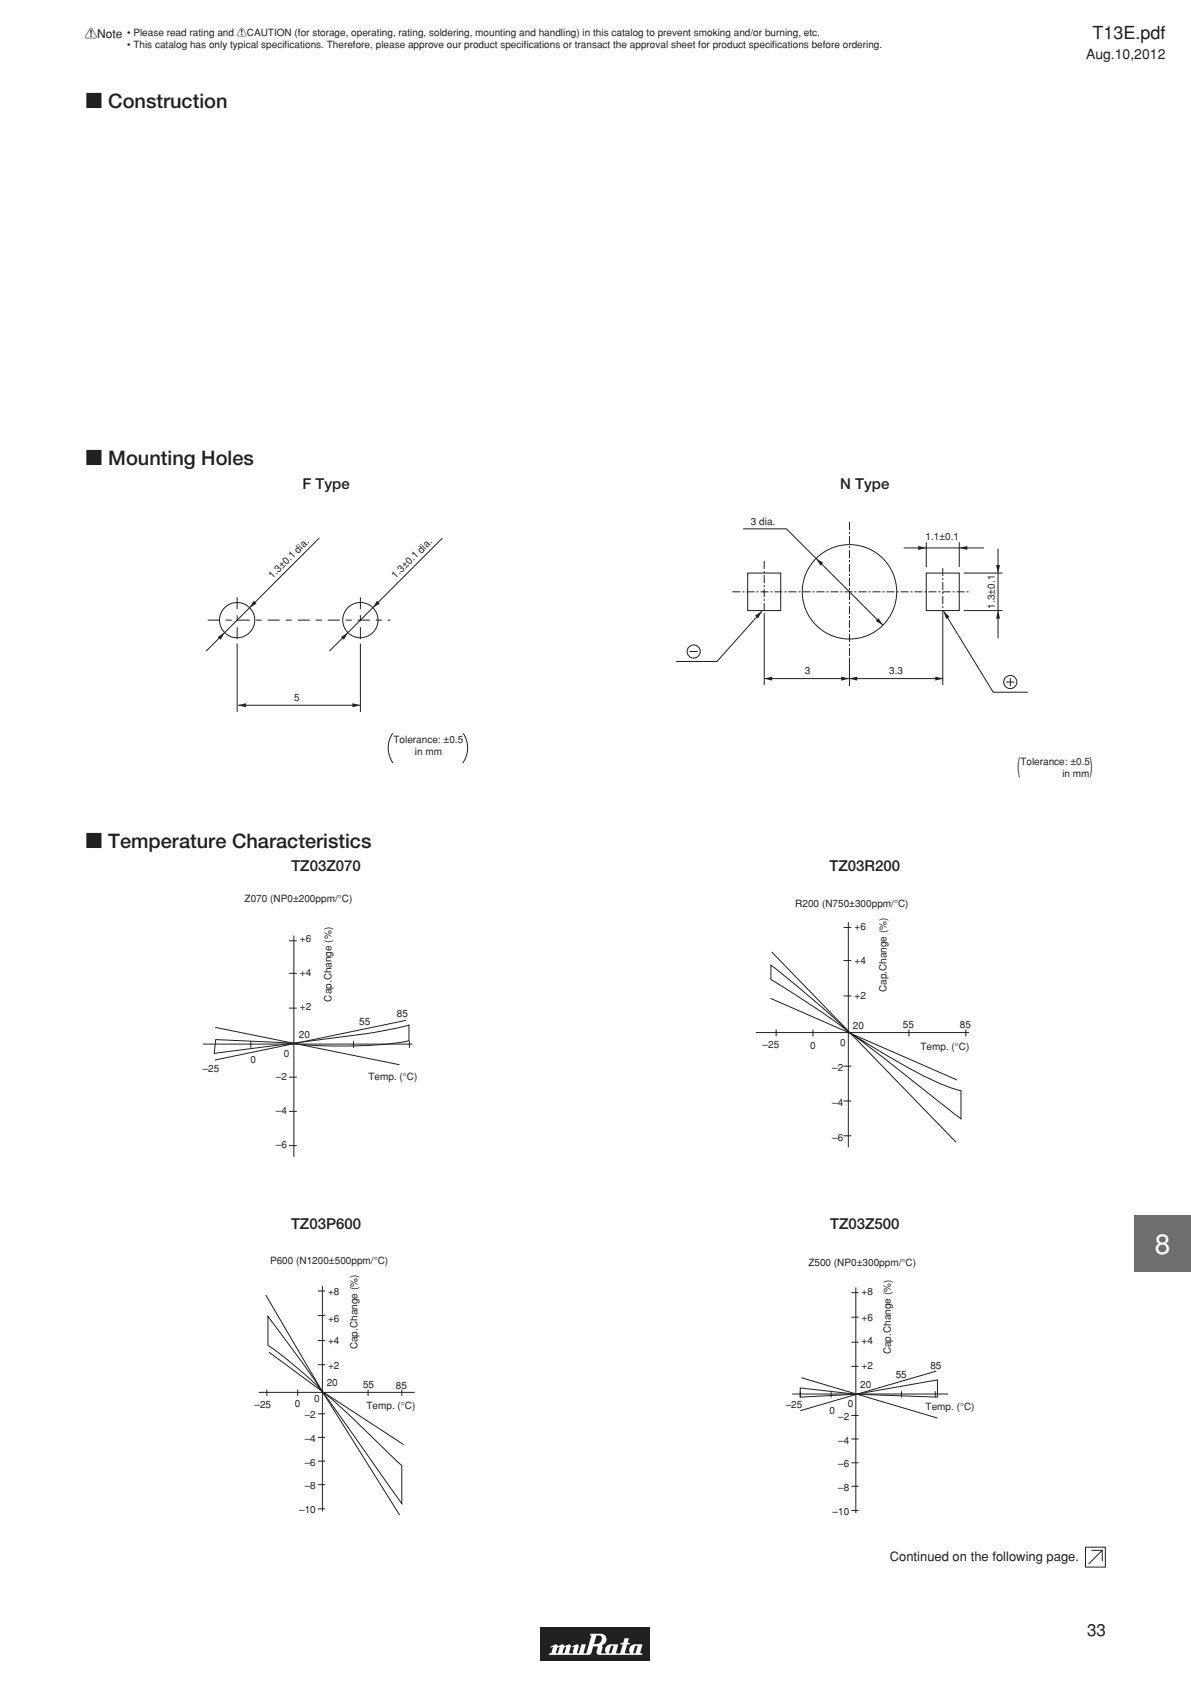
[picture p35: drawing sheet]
<svg xmlns="http://www.w3.org/2000/svg" width="210mm" height="297mm" viewBox="0 0 210 297" stroke-linecap="round" stroke-linejoin="round" font-family="sans-serif">
<defs><g id="words">
<text font-size="4.9" fill="#fff" x="203.6" y="221.1">8</text>
<g font-size="3.9" fill="#231f20">
<text x="179.3" y="136.3">(</text>
<text x="192.1" y="136.3">)</text>
</g>
<g font-size="3.5" fill="#231f20">
<text x="15" y="19.1">c Construction</text>
<text x="15" y="82.1">c Mounting Holes</text>
<text x="15" y="149.6">c Temperature Characteristics</text>
</g>
<text font-size="3.2" fill="#231f20" x="192.6" y="6.8">T13E.pdf</text>
<text font-size="3" fill="#231f20" x="191.7" y="288.6">33</text>
<g font-size="2.6" fill="#231f20">
<text x="53.3" y="86.2">F Type</text>
<text x="148.2" y="86.2">N Type</text>
<text x="51.4" y="153.7">TZ03Z070</text>
<text x="146.3" y="153.7">TZ03R200</text>
<text x="51.3" y="216.7">TZ03P600</text>
<text x="146.4" y="216.7">TZ03Z500</text>
</g>
<text font-size="2.5" fill="#231f20" x="191.5" y="10.3">Aug.10,2012</text>
<text font-size="2.3" fill="#231f20" x="156.9" y="275.4">Continued on the following page.</text>
<text font-size="2.1" fill="#231f20" x="15" y="6.7">!Note</text>
<g font-size="1.8" fill="#231f20">
<text x="22.4" y="6.4">• Please read rating and !CAUTION (for storage, operating, rating, soldering, mounting and handling) in this catalog to prevent smoking and/or burning, etc.</text>
<text x="22.4" y="8.5">• This catalog has only typical specifcations. Therefore, please approve our product specif</text>
<text x="50.2" y="8.5">i</text>
<text x="92.3" y="8.5">i cations or transact the approval sheet for product specif</text>
<text x="136.2" y="8.5">i cations before ordering.</text>
<text x="132.4" y="92.6">3 dia.</text>
<text x="163.2" y="95.3">1.1±0.1</text>
<text x="48.1" y="102.2" transform="rotate(-45 48.1 102.2)">1.3±0.1 dia.</text>
<text x="69.8" y="102.2" transform="rotate(-45 69.8 102.2)">1.3±0.1 dia.</text>
<text x="175.4" y="107.3" transform="rotate(-90 175.4 107.3)">1.3±0.1</text>
<text x="141.9" y="118.8">3</text>
<text x="156.8" y="118.8">3.3</text>
<text x="51.9" y="123.6">5</text>
<text x="69.4" y="131">Tolerance: ±0.5</text>
<text x="73.1" y="133.1">in mm</text>
<text x="179.9" y="134.8">Tolerance: ±0.5</text>
<text x="187.3" y="137">in mm</text>
<text x="43.1" y="159">Z070 (NP0±200ppm/°C)</text>
<text x="140.2" y="159.9">R200 (N750±300ppm/°C)</text>
<text x="52.9" y="166.2">+6</text>
<text x="150.7" y="163.9">+6</text>
<text x="52.9" y="172.1">+4</text>
<text x="150.7" y="170">+4</text>
<text x="52.9" y="178.2">+2</text>
<text x="58.5" y="176.6" transform="rotate(-90 58.5 176.6)">Cap.Change (%)</text>
<text x="70" y="179.4">85</text>
<text x="150.7" y="176.1">+2</text>
<text x="156.3" y="175" transform="rotate(-90 156.3 175)">Cap.Change (%)</text>
<text x="52.7" y="183">20</text>
<text x="63.3" y="180.8">55</text>
<text x="134.5" y="184.8">–25</text>
<text x="142.8" y="185">0</text>
<text x="148.1" y="184.5">0</text>
<text x="150.4" y="181.4">20</text>
<text x="159.2" y="181.2">55</text>
<text x="162.3" y="185.1">Temp. (°C)</text>
<text x="169.2" y="181.2">85</text>
<text x="35.7" y="189">–25</text>
<text x="44.1" y="187.5">0</text>
<text x="48.6" y="190.4">–2</text>
<text x="50.1" y="186.5">0</text>
<text x="65" y="190.5">Temp. (°C)</text>
<text x="146.7" y="188.8">–2</text>
<text x="48.6" y="196.6">–4</text>
<text x="146.7" y="195.1">–4</text>
<text x="48.6" y="202.5">–6</text>
<text x="146.7" y="201.2">–6</text>
<text x="47.6" y="222.9">P600 (N1200±500ppm/°C)</text>
<text x="142.5" y="223.2">Z500 (NP0±300ppm/°C)</text>
<text x="57.9" y="228.5">+8</text>
<text x="57.9" y="233.1">+6</text>
<text x="151.9" y="228.4">+8</text>
<text x="151.9" y="233.1">+6</text>
<text x="57.9" y="237.1">+4</text>
<text x="63.1" y="238" transform="rotate(-90 63.1 238)">Cap.Change (%)</text>
<text x="151.9" y="237.1">+4</text>
<text x="157" y="238.9" transform="rotate(-90 157 238.9)">Cap.Change (%)</text>
<text x="57.6" y="244.5">20</text>
<text x="57.9" y="241.4">+2</text>
<text x="64" y="244.9">55</text>
<text x="69.8" y="244.9">85</text>
<text x="151.7" y="244.8">20</text>
<text x="151.9" y="241.4">+2</text>
<text x="157.9" y="242.9">55</text>
<text x="164.1" y="241.4">85</text>
<text x="44.9" y="248.3">–25</text>
<text x="52" y="248.1">0</text>
<text x="53.7" y="250.1">–2</text>
<text x="55.4" y="247.3">0</text>
<text x="64.6" y="248.4">Temp. (°C)</text>
<text x="138.5" y="248.3">–25</text>
<text x="146.2" y="249.3">0</text>
<text x="147.8" y="250.4">–2</text>
<text x="149.5" y="248.2">0</text>
<text x="163.2" y="248.7">Temp. (°C)</text>
<text x="53.7" y="254.3">–4</text>
<text x="147.8" y="254.6">–4</text>
<text x="53.7" y="262.6">–8</text>
<text x="53.7" y="258.5">–6</text>
<text x="147.8" y="262.9">–8</text>
<text x="147.8" y="258.8">–6</text>
<text x="52.7" y="266.9">–10</text>
<text x="146.8" y="267.2">–10</text>
</g>
</g></defs>
<path d="M36.6 109.4h32.2M41.8 105.3v8.2M63.5 105.3v8.2" fill="none" stroke="#231f20" stroke-width=".18" stroke-dasharray="2.1 1.1 1.1 1.1" stroke-linecap="butt"/>
<g fill="none" stroke="#231f20" stroke-width=".18">
<path d="M56.3 94.9l-19.9 19.9M78 94.9l-19.9 19.9M41.8 113.5v12.1M63.5 113.5v12.1M42 124.4h21.5M69.2 129.3a4.6 4.6 0 0 0 .1 5.3M81.7 129.3a4.6 4.6 0 0 1-.1 5.3"/>
<circle cx="41.8" cy="109.4" r="3.1"/>
<circle cx="63.5" cy="109.4" r="3.1"/>
</g>
<g fill="#231f20">
<path d="M42 124.4l1.4-.4v.7z"/>
<path d="M62.1 124l1.4 .4-1.4 .3z"/>
<path d="M38.4 112.3l1.2-.7-.7 1.2z"/>
<path d="M44.7 106l.5 .4-1.2 .8z"/>
<path d="M60.1 112.3l1.3-.7-.8 1.2z"/>
<path d="M66.5 106l.5 .4-1.3 .8z"/>
</g>
<g fill="none" stroke="#231f20" stroke-width=".18">
<path d="M159.4 96.6h14.1M163.3 95.6v4.4M169.1 95.6v4.4M176 96.8v15.8M131.8 101.1h5.9v6.6h-5.9zM134.3 107.8l-7.9 8.9h-7.2M134.7 108.3v12.5M134.7 119.7h31.6M149.8 116.2v4.8M163.3 101.1h5.8v6.6h-5.8zM166.2 108.3v12.5M166.4 107.8l8.7 14.3h6.1"/>
<path d="M169.9 101.1h6.9M169.9 107.7h6.9"/>
<circle cx="149.8" cy="104.4" r="8.3"/>
</g>
<path d="M134.7 99v9.3M149.8 92.1v24.1M129.1 104.4h41.7M166.2 100.2v8.1" fill="none" stroke="#231f20" stroke-width=".18" stroke-dasharray="1.4 .4 .4 .4" stroke-linecap="butt"/>
<g fill="#231f20">
<path d="M134.7 119.7l1.5-.4v.7z"/>
<path d="M164.9 119.3l1.4 .4-1.4 .3z"/>
<path d="M176 107.7l.3 1.4h-.7z"/>
<path d="M175.6 99.7h.7l-.3 1.4z"/>
<path d="M149.7 119.7l1.5-.4v.7z"/>
<path d="M148.3 119.3l1.4 .4-1.4 .3z"/>
<path d="M161.9 96.3l1.4 .3-1.4 .4z"/>
<path d="M169.1 96.6l1.5-.3v.7z"/>
<path d="M133.1 108.6l1.2-.8-.6 1.3z"/>
<path d="M166.4 107.8l1 1-.6 .4z"/>
</g>
<g fill="none" stroke="#231f20" stroke-width=".18">
<path d="M131 93.3h7.7l16.9 16.9M121.6 114.9h1.4M178.1 119.6v1.4M177.4 120.3h1.4"/>
<circle cx="122.3" cy="114.9" r="1.16"/>
<circle cx="178.1" cy="120.3" r="1.16"/>
</g>
<g fill="#231f20">
<path d="M143.9 98.5l1.3 .7-.5 .5z"/>
<path d="M154.9 109l.8 1.2-1.3-.7z"/>
</g>
<g fill="none" stroke="#231f20" stroke-width=".18">
<path d="M51 165.9h1.3M51 171.7h1.3M51 177.8h1.3M51.8 165v39M71.6 179.9l-33.7 7.1M135.9 176.1l32.8 14.4M135.9 170.2l3.5 2.7a120.2 120.2 0 0 1 10.1 9.1 125.1 125.1 0 0 0-13.6-9.2zM136.1 167.9l32.5 33.6M148.7 163.6h1.4M148.7 169.4h1.4M148.7 175.7h1.4M149.6 162.6v39.7"/>
<path d="M35.8 184.1h36.9M38 181.2l32.4 6.6M38 183.3l13.8 .7-14 1.8zM44.2 183.6v1.2M51 190h1.3M51 196h1.3M51.8 184l12.8-1.7 4.8-.9 2.7-.6v2.8a76.2 76.2 0 0 1-19.8 .5zM62.3 183.6v1.2M72.2 183.6v1.2M133.3 182.1h37.6M136.9 181.6v1.2M143.3 181.6v1.2"/>
<path d="M148.7 188h1.4M148.7 194.2h1.4M149.5 182l3 1.8a100.7 100.7 0 0 0 14.4 7.8l2.5 .8v4.9l-10.1-8a124.2 124.2 0 0 0-9.8-7.3zM160.3 181.6v1.2M170.3 181.6v1.2M51 202h1.3M148.7 200.3h1.4M46.9 228.4l9.9 17 13.7 21.8M47.2 232.1l6.9 9.4 2.7 3.9a58.7 58.7 0 0 0-9.6-8.1zM47.4 238.5l9.4 6.9 14.4 9.4M56.1 227.7h1.2M56.1 232h1.2"/>
<path d="M56.1 236.4h1.2M56.8 226.8v39.8M150.1 228h1.3M150.1 232.3h1.3M150.1 236.7h1.3M150.9 227.1v39.7M45.6 245.6h27.5M47 245.1v1.1M52.5 245.1v1.1M56.1 249.4h1.2M56.1 253.5h1.2M56.1 257.7h1.2"/>
<path d="M56.1 240.7h1.2M56.9 245.5a94.1 94.1 0 0 1 10 9.2l4 3.8v6.7zM64.9 245.1v1.1M70.9 245.1v1.1M139.7 245.9h27.5M141.1 245.4v1.1M141.1 244.8l9.8 1.1-9.8 .5zM141.3 243l24 7.1M146.5 245.4v1.1M150.1 249.6h1.3M150.1 253.8h1.3M150.1 258h1.3"/>
<path d="M150.1 241h1.3M150.9 245.9l14.4-2.5v3zM159 245.4v1.1M164.9 245.4v1.1M165.1 241.8l-24 7M56.1 261.8h1.2M56.1 266.1h1.2M150.1 262.1h1.3M150.1 266.4h1.3M191.4 272.9h3.5v3.5h-3.5zM192.4 273.4h2v1.9M194.4 273.4l-2.5 2.4"/>
</g>
<path d="M95.3 287h19.4v6h-19.4z" fill="#231f20"/>
<path d="M106.8 291.5h.1" fill="none" stroke="#231f20" stroke-width=".18"/>
<path d="M97.1 290.4l.8-.4a.42 .42 0 0 1 .5 .3l.1 .2-.3 .1-.1 1 .3-.1 .3-1h-.2v-.2l.7-.3 .3 .3h.2l-.1 .2-.2 .1-.2 .8 .2 .2 .2-.1 .2-1h-.2l.1-.2 .6-.3 .4 .3-.3 1.3h.6l.2-1.1h-.3v-.1l.8-.4h.2l.1 .4-.3 1.1 .2 .1 .2-.1 .4-1.5h.7l.1 .1-.4 1.4 .3 .1 .2-.1 .9-3-.3-.1 .1-.2 1.9-.1a1.05 1.05 0 0 1 .9 1 1.05 1.05 0 0 1-.8 1.1l.1 .4-.2 1h.8a1.12 1.12 0 0 1 .9-1.6l1.3 .1-.2 .6h-.7v-.5l-.4 .2-.3 1.2h.4l.3-.9h.7l-.2 .8 .2 .1h.4l.2-.1 .4-1.4-.4-.1v-.2l.5-.1 .2-.8 .8 .1-.2 .7 .4 .1v.1l-.5 .1-.4 1.5 .1 .1h.8a1.12 1.12 0 0 1 .9-1.6l1.3 .1-.2 .5h-.7v-.4l-.4 .2-.3 1.2h.3l.4-1h.7l-.2 .9 .4 .1-.1 .2-7.4 .1a.48 .48 0 0 1-.6-.6l.2-.8-.1-.1h-.4l.1-.5h.2a.93 .93 0 0 0 .9-.9 .47 .47 0 0 0-.4-.6l-.6 .1-.4 1.4h.3l-.1 .5h-.3l-.3 1.2-.3 .2-7.2 .1v-.3l.4-.1 .3-1-.4 .1z" fill="#fff"/>
<path d="M200 214.3h10v10h-10z" fill="#6d6e70"/>
<use href="#words"/>
</svg>
